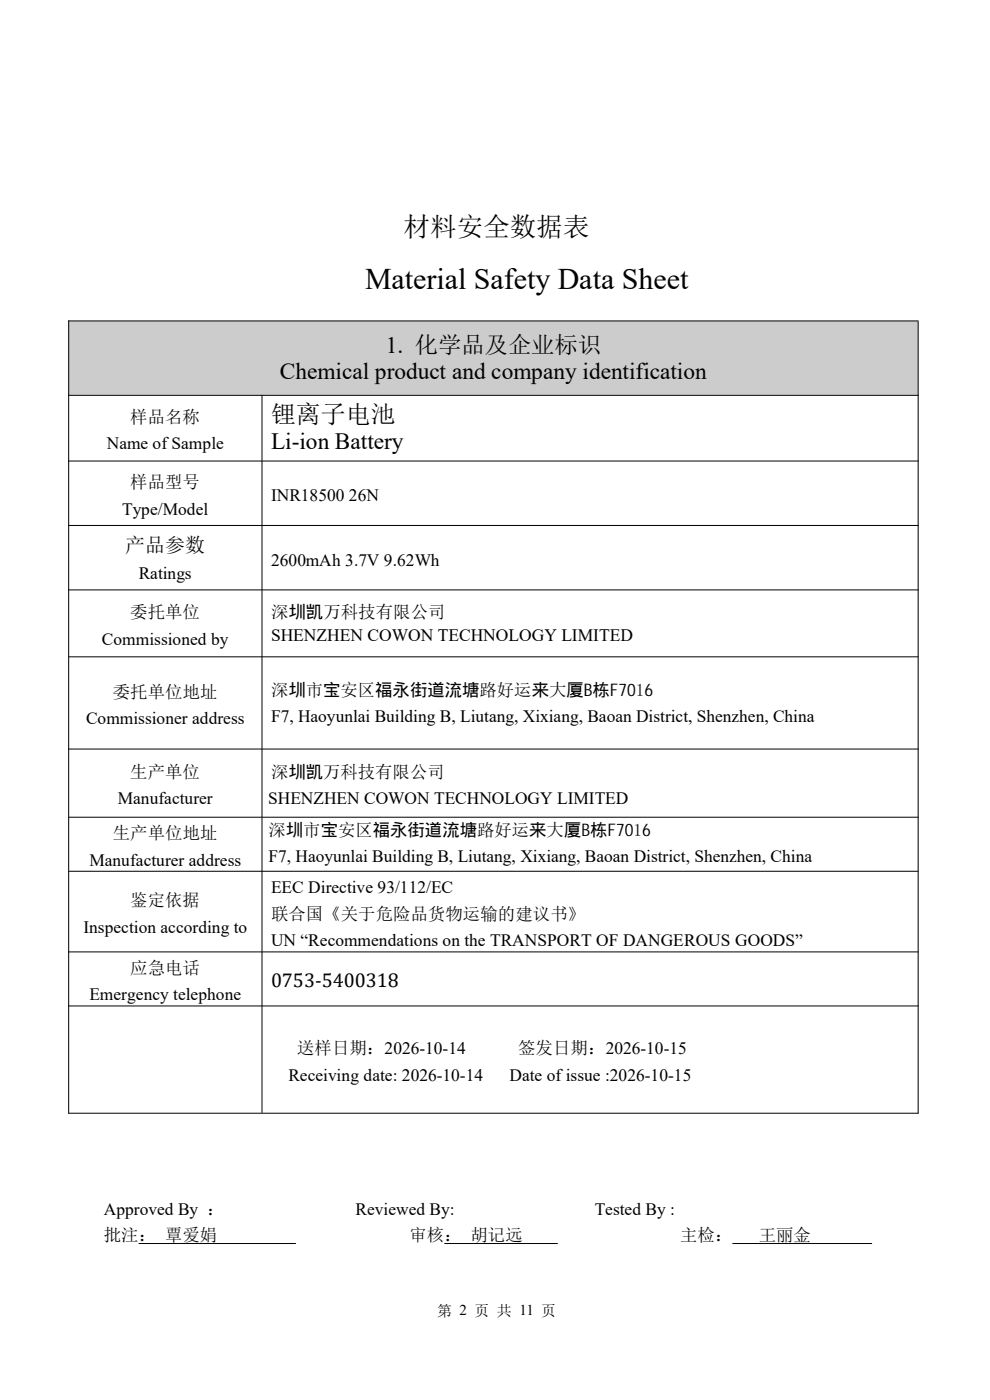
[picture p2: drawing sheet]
<svg xmlns="http://www.w3.org/2000/svg" width="210mm" height="297mm" viewBox="0 0 210 297" stroke-linecap="round" stroke-linejoin="round" font-family="sans-serif">
<defs><g id="words">
<text font-size="6.4" x="77.4" y="61.2">Material Safety Data Sheet</text>
<text font-size="5.6" x="85.6" y="50">材料安全数据表</text>
<text font-size="5.3" x="57.5" y="89.7">锂离子电池</text>
<g font-size="5">
<text x="81.8" y="74.8">1. 化学品及企业标识</text>
<text x="59.4" y="80.5">Chemical product and company identification</text>
<text x="57.5" y="95.4">Li-ion Battery</text>
</g>
<g font-size="4.2">
<text x="26.6" y="117.2">产品参数</text>
<text x="57.5" y="209.4">0753-5400318</text>
</g>
<g font-size="3.7">
<text x="27.6" y="89.7">样品名称</text>
<text x="22.6" y="95.4">Name ofSample</text>
<text x="27.6" y="103.5">样品型号</text>
<text x="57.5" y="106.3">INR18500 26N</text>
<text x="25.9" y="109.2">Type/Model</text>
<text x="57.5" y="120">2600mAh 3.7V 9.62Wh</text>
<text x="29.4" y="122.8">Ratings</text>
<text x="27.6" y="131.1">委托单位</text>
<text x="57.5" y="131.1">深圳凯万科技有限公司</text>
<text x="21.6" y="136.8">Commissioned by</text>
<text x="57.5" y="135.9">SHENZHEN COWON TECHNOLOGY LIMITED</text>
<text x="24" y="148">委托单位地址</text>
<text x="57.5" y="147.7">深圳市宝安区福永街道流塘路好运来大厦B栋F7016</text>
<text x="18.2" y="153.6">Commissioner address</text>
<text x="57.5" y="153.2">F7, Haoyunlai Building B, Liutang, Xixiang, Baoan District, Shenzhen, China</text>
<text x="27.6" y="165">生产单位</text>
<text x="57.5" y="165">深圳凯万科技有限公司</text>
<text x="25" y="170.7">Manufacturer</text>
<text x="56.9" y="170.7">SHENZHEN COWON TECHNOLOGY LIMITED</text>
<text x="24" y="178">生产单位地址</text>
<text x="57" y="177.4">深圳市宝安区福永街道流塘路好运来大厦B栋F7016</text>
<text x="19" y="183.6">Manufacturer address</text>
<text x="57" y="182.9">F7, Haoyunlai Building B, Liutang, Xixiang, Baoan District, Shenzhen, China</text>
<text x="57.5" y="189.5">EEC Directive 93/112/EC</text>
<text x="17.7" y="197.9">Inspection according to</text>
<text x="27.6" y="192.3">鉴定依据</text>
<text x="57.5" y="195.1">联合国《关于危险品货物运输的建议书》</text>
<text x="57.5" y="200.7">UN “Recommendations on the TRANSPORT OF DANGEROUS GOODS”</text>
<text x="27.6" y="206.6">应急电话</text>
<text x="19" y="212.2">Emergency telephone</text>
<text x="63" y="223.7">送样日期：2026-10-14</text>
<text x="109.9" y="223.7">签发日期：2026-10-15</text>
<text x="61.2" y="229.3">Receiving date: 2026-10-14</text>
<text x="108.1" y="229.3">Date ofissue :2026-10-15</text>
<text x="22" y="257.7">Approved By ：</text>
<text x="75.4" y="257.7">Reviewed By:</text>
<text x="126.2" y="257.7">Tested By :</text>
<text x="22" y="263.3">批注： 覃爱娟</text>
<text x="86.9" y="263.3">审核： 胡记远</text>
<text x="144.3" y="263.3">主检：</text>
<text x="161" y="263.3">王丽金</text>
</g>
<text font-size="3.2" x="92.7" y="279.1">第 2 页 共 11 页</text>
</g></defs>
<path d="M14.6 68.1h180.1v15.7h-180.1z" fill-rule="evenodd" fill="#ccc"/>
<g fill="none" stroke="#000" stroke-width=".21">
<path d="M14.5 68.1h180.4M14.6 68v168.2M194.8 68.2v168M14.5 83.9h180.4M14.5 97.8h180.4M55.6 83.8v152.3M14.5 111.5h180.4M14.5 125.1h180.4M14.5 139.3h180.4M14.5 158.9h180.4M14.5 173.4h180.4M14.5 184.8h180.4"/>
<path d="M14.5 201.9h180.4M14.5 213.4h180.4M14.5 236.2h180.4M29.4 263.8h33.4M94.3 263.8h24M155.4 263.8h29.6"/>
</g>
<use href="#words"/>
</svg>
